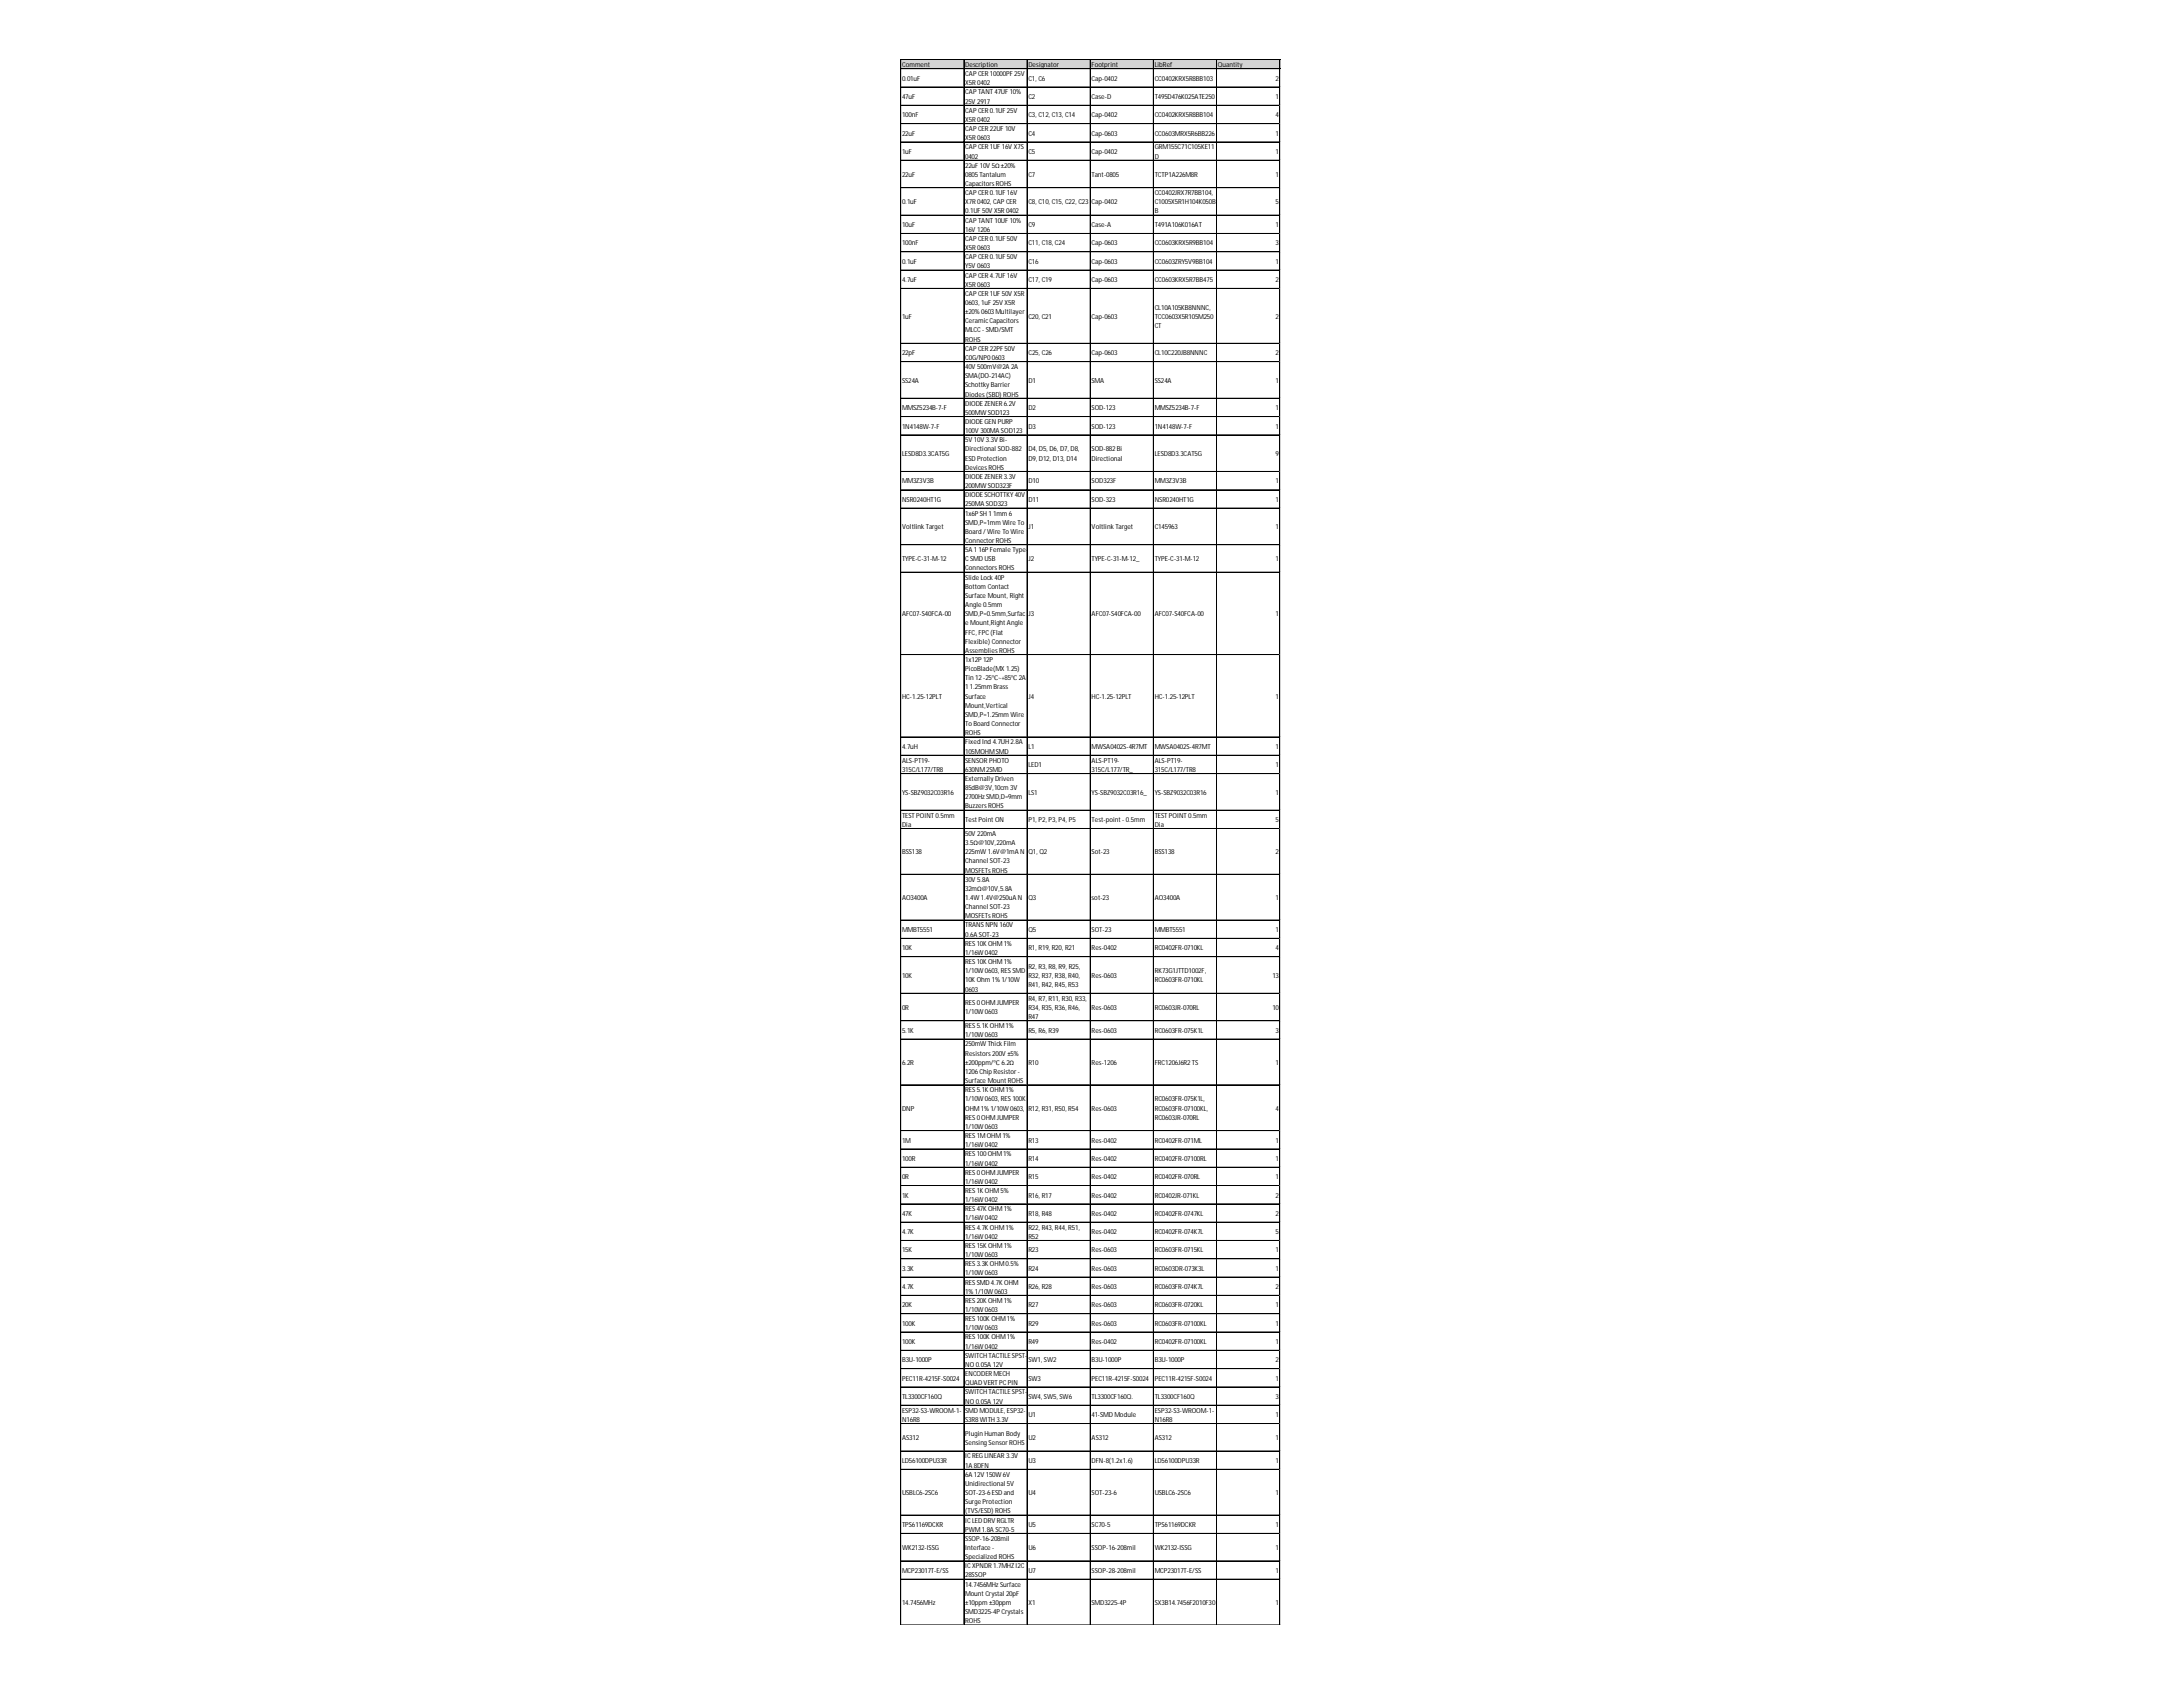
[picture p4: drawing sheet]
<svg xmlns="http://www.w3.org/2000/svg" width="279mm" height="216mm" viewBox="0 0 279 216" stroke-linecap="round" stroke-linejoin="round" font-family="sans-serif">
<defs><g id="words">
<g font-size=".9">
<text x="115.5" y="8.6">Comment</text>
<text x="115.5" y="10.3">0.01uF</text>
<text x="123.5" y="8.6">Description</text>
<text x="123.5" y="9.7">CAP CER10000PF 25V</text>
<text x="123.5" y="10.9">X5R0402</text>
<text x="131.6" y="8.6">Designator</text>
<text x="131.6" y="10.3">C1, C6</text>
<text x="139.7" y="8.6">Footprint</text>
<text x="139.7" y="10.3">Cap-0402</text>
<text x="147.8" y="8.6">LibRef</text>
<text x="147.8" y="10.3">CC0402KRX5R8BB103</text>
<text x="155.9" y="8.6">Quantity</text>
<text x="163.3" y="10.3">2</text>
<text x="115.5" y="12.7">47uF</text>
<text x="115.5" y="15">100nF</text>
<text x="115.5" y="17.4">22uF</text>
<text x="123.5" y="12.1">CAP TANT47UF 10%</text>
<text x="123.5" y="13.3">25V 2917</text>
<text x="123.5" y="14.4">CAP CER0.1UF 25V</text>
<text x="123.5" y="15.6">X5R0402</text>
<text x="123.5" y="16.8">CAP CER22UF 10V</text>
<text x="123.5" y="17.9">X5R0603</text>
<text x="131.6" y="12.7">C2</text>
<text x="131.6" y="15">C3, C12, C13, C14</text>
<text x="131.6" y="17.4">C4</text>
<text x="139.7" y="12.7">Case-D</text>
<text x="139.7" y="15">Cap-0402</text>
<text x="139.7" y="17.4">Cap-0603</text>
<text x="147.8" y="12.7">T495D476K025ATE250</text>
<text x="147.8" y="15">CC0402KRX5R8BB104</text>
<text x="147.8" y="17.4">CC0603MRX5R6BB226</text>
<text x="163.3" y="12.7">1</text>
<text x="163.3" y="15">4</text>
<text x="163.3" y="17.4">1</text>
<text x="115.5" y="19.7">1uF</text>
<text x="115.5" y="22.6">22uF</text>
<text x="123.5" y="19.1">CAP CER1UF 16V X7S</text>
<text x="123.5" y="20.3">0402</text>
<text x="123.5" y="21.5">22uF 10V 5Ω ±20%</text>
<text x="123.5" y="22.6">0805Tantalum</text>
<text x="123.5" y="23.8">CapacitorsROHS</text>
<text x="131.6" y="19.7">C5</text>
<text x="131.6" y="22.6">C7</text>
<text x="139.7" y="19.7">Cap-0402</text>
<text x="139.7" y="22.6">Tant-0805</text>
<text x="147.8" y="19.1">GRM155C71C105KE11</text>
<text x="147.8" y="20.3">D</text>
<text x="147.8" y="22.6">TCTP1A226M8R</text>
<text x="163.3" y="19.7">1</text>
<text x="163.3" y="22.6">1</text>
<text x="115.5" y="26.1">0.1uF</text>
<text x="115.5" y="29.1">10uF</text>
<text x="123.5" y="25">CAP CER0.1UF 16V</text>
<text x="123.5" y="26.1">X7R0402, CAP CER</text>
<text x="123.5" y="27.3">0.1UF 50V X5R0402</text>
<text x="123.5" y="28.5">CAP TANT10UF 10%</text>
<text x="123.5" y="29.7">16V 1206</text>
<text x="131.6" y="26.1">C8, C10, C15, C22, C23</text>
<text x="131.6" y="29.1">C9</text>
<text x="139.7" y="26.1">Cap-0402</text>
<text x="139.7" y="29.1">Case-A</text>
<text x="147.8" y="25">CC0402JRX7R7BB104,</text>
<text x="147.8" y="26.1">C1005X5R1H104K050B</text>
<text x="147.8" y="27.3">B</text>
<text x="147.8" y="29.1">T491A106K016AT</text>
<text x="163.3" y="26.1">5</text>
<text x="163.3" y="29.1">1</text>
<text x="115.5" y="31.4">100nF</text>
<text x="115.5" y="33.8">0.1uF</text>
<text x="123.5" y="30.8">CAP CER0.1UF 50V</text>
<text x="123.5" y="32">X5R0603</text>
<text x="123.5" y="33.2">CAP CER0.1UF 50V</text>
<text x="123.5" y="34.3">Y5V 0603</text>
<text x="123.5" y="35.5">CAP CER4.7UF 16V</text>
<text x="131.6" y="31.4">C11, C18, C24</text>
<text x="131.6" y="33.8">C16</text>
<text x="139.7" y="31.4">Cap-0603</text>
<text x="139.7" y="33.8">Cap-0603</text>
<text x="147.8" y="31.4">CC0603KRX5R9BB104</text>
<text x="147.8" y="33.8">CC0603ZRY5V9BB104</text>
<text x="163.3" y="31.4">3</text>
<text x="163.3" y="33.8">1</text>
<text x="115.5" y="36.1">4.7uF</text>
<text x="115.5" y="40.8">1uF</text>
<text x="123.5" y="36.7">X5R0603</text>
<text x="123.5" y="37.9">CAP CER1UF 50V X5R</text>
<text x="123.5" y="39">0603, 1uF 25V X5R</text>
<text x="123.5" y="40.2">±20% 0603Multilayer</text>
<text x="123.5" y="41.4">CeramicCapacitors</text>
<text x="131.6" y="36.1">C17, C19</text>
<text x="131.6" y="40.8">C20, C21</text>
<text x="139.7" y="36.1">Cap-0603</text>
<text x="139.7" y="40.8">Cap-0603</text>
<text x="147.8" y="36.1">CC0603KRX5R7BB475</text>
<text x="147.8" y="39.6">CL10A105KB8NNNC,</text>
<text x="147.8" y="40.8">TCC0603X5R105M250</text>
<text x="147.8" y="42">CT</text>
<text x="163.3" y="36.1">2</text>
<text x="163.3" y="40.8">2</text>
<text x="115.5" y="45.5">22pF</text>
<text x="123.5" y="42.5">MLCC- SMD/SMT</text>
<text x="123.5" y="43.7">ROHS</text>
<text x="123.5" y="44.9">CAP CER22PF 50V</text>
<text x="123.5" y="46.1">C0G/NP00603</text>
<text x="123.5" y="47.2">40V 500mV@2A 2A</text>
<text x="131.6" y="45.5">C25, C26</text>
<text x="139.7" y="45.5">Cap-0603</text>
<text x="147.8" y="45.5">CL10C220JB8NNNC</text>
<text x="163.3" y="45.5">2</text>
<text x="115.5" y="49">SS24A</text>
<text x="115.5" y="52.5">MMSZ5234B-7-F</text>
<text x="123.5" y="48.4">SMA(DO-214AC)</text>
<text x="123.5" y="49.6">Schottky Barrier</text>
<text x="123.5" y="50.7">Diodes(SBD) ROHS</text>
<text x="123.5" y="51.9">DIODE ZENER6.2V</text>
<text x="123.5" y="53.1">500MWSOD123</text>
<text x="131.6" y="49">D1</text>
<text x="131.6" y="52.5">D2</text>
<text x="139.7" y="49">SMA</text>
<text x="139.7" y="52.5">SOD-123</text>
<text x="147.8" y="49">SS24A</text>
<text x="147.8" y="52.5">MMSZ5234B-7-F</text>
<text x="163.3" y="49">1</text>
<text x="163.3" y="52.5">1</text>
<text x="115.5" y="54.8">1N4148W-7-F</text>
<text x="115.5" y="58.4">LESD8D3.3CAT5G</text>
<text x="123.5" y="54.3">DIODE GEN PURP</text>
<text x="123.5" y="55.4">100V 300MA SOD123</text>
<text x="123.5" y="56.6">5V 10V 3.3V Bi-</text>
<text x="123.5" y="57.8">Directional SOD-882</text>
<text x="123.5" y="58.9">ESD Protection</text>
<text x="131.6" y="54.8">D3</text>
<text x="131.6" y="57.8">D4, D5, D6, D7, D8,</text>
<text x="131.6" y="58.9">D9, D12, D13, D14</text>
<text x="139.7" y="54.8">SOD-123</text>
<text x="139.7" y="57.8">SOD-882Bi</text>
<text x="139.7" y="58.9">Directional</text>
<text x="147.8" y="54.8">1N4148W-7-F</text>
<text x="147.8" y="58.4">LESD8D3.3CAT5G</text>
<text x="163.3" y="54.8">1</text>
<text x="163.3" y="58.4">9</text>
<text x="115.5" y="61.9">MM3Z3V3B</text>
<text x="115.5" y="64.2">NSR0240HT1G</text>
<text x="123.5" y="60.1">DevicesROHS</text>
<text x="123.5" y="61.3">DIODE ZENER3.3V</text>
<text x="123.5" y="62.5">200MWSOD323F</text>
<text x="123.5" y="63.6">DIODE SCHOTTKY40V</text>
<text x="123.5" y="64.8">250MA SOD323</text>
<text x="123.5" y="66">1x6P SH 11mm 6</text>
<text x="131.6" y="61.9">D10</text>
<text x="131.6" y="64.2">D11</text>
<text x="139.7" y="61.9">SOD323F</text>
<text x="139.7" y="64.2">SOD-323</text>
<text x="147.8" y="61.9">MM3Z3V3B</text>
<text x="147.8" y="64.2">NSR0240HT1G</text>
<text x="163.3" y="61.9">1</text>
<text x="163.3" y="64.2">1</text>
<text x="115.5" y="67.7">Voltlink Target</text>
<text x="115.5" y="71.8">TYPE-C-31-M-12</text>
<text x="123.5" y="67.1">SMD,P=1mm Wire To</text>
<text x="123.5" y="68.3">Board /Wire To Wire</text>
<text x="123.5" y="69.5">ConnectorROHS</text>
<text x="123.5" y="70.7">5A 116P Female Type-</text>
<text x="123.5" y="71.8">CSMD USB</text>
<text x="131.6" y="67.7">J1</text>
<text x="131.6" y="71.8">J2</text>
<text x="139.7" y="67.7">Voltlink Target</text>
<text x="139.7" y="71.8">TYPE-C-31-M-12_</text>
<text x="147.8" y="67.7">C145963</text>
<text x="147.8" y="71.8">TYPE-C-31-M-12</text>
<text x="163.3" y="67.7">1</text>
<text x="163.3" y="71.8">1</text>
<text x="123.5" y="73">ConnectorsROHS</text>
<text x="123.5" y="74.2">Slide Lock 40P</text>
<text x="123.5" y="75.4">Bottom Contact</text>
<text x="123.5" y="76.5">Surface Mount, Right</text>
<text x="123.5" y="77.7">Angle 0.5mm</text>
<text x="115.5" y="78.9">AFC07-S40FCA-00</text>
<text x="123.5" y="78.9">SMD,P=0.5mm,Surfac</text>
<text x="123.5" y="80">e Mount,Right Angle</text>
<text x="123.5" y="81.2">FFC, FPC(Flat</text>
<text x="123.5" y="82.4">Flexible) Connector</text>
<text x="123.5" y="83.6">AssembliesROHS</text>
<text x="131.6" y="78.9">J3</text>
<text x="139.7" y="78.9">AFC07-S40FCA-00</text>
<text x="147.8" y="78.9">AFC07-S40FCA-00</text>
<text x="163.3" y="78.9">1</text>
<text x="115.5" y="89.4">HC-1.25-12PLT</text>
<text x="123.5" y="84.7">1x12P 12P</text>
<text x="123.5" y="85.9">PicoBlade(MX 1.25)</text>
<text x="123.5" y="87.1">Tin 12-25℃~+85℃ 2A</text>
<text x="123.5" y="88.2">11.25mm Brass</text>
<text x="123.5" y="89.4">Surface</text>
<text x="131.6" y="89.4">J4</text>
<text x="139.7" y="89.4">HC-1.25-12PLT</text>
<text x="147.8" y="89.4">HC-1.25-12PLT</text>
<text x="163.3" y="89.4">1</text>
<text x="115.5" y="95.9">4.7uH</text>
<text x="123.5" y="90.6">Mount,Vertical</text>
<text x="123.5" y="91.8">SMD,P=1.25mm Wire</text>
<text x="123.5" y="92.9">To Board Connector</text>
<text x="123.5" y="94.1">ROHS</text>
<text x="123.5" y="95.3">Fixed Ind 4.7UH 2.8A</text>
<text x="131.6" y="95.9">L1</text>
<text x="139.7" y="95.9">MWSA0402S-4R7MT</text>
<text x="147.8" y="95.9">MWSA0402S-4R7MT</text>
<text x="163.3" y="95.9">1</text>
<text x="115.5" y="97.6">ALS-PT19-</text>
<text x="115.5" y="98.8">315C/L177/TR8</text>
<text x="115.5" y="101.7">YS-SBZ9032C03R16</text>
<text x="123.5" y="96.4">105MOHMSMD</text>
<text x="123.5" y="97.6">SENSOR PHOTO</text>
<text x="123.5" y="98.8">630NM2SMD</text>
<text x="123.5" y="100">Externally Driven</text>
<text x="123.5" y="101.1">85dB@3V,10cm 3V</text>
<text x="131.6" y="98.2">LED1</text>
<text x="131.6" y="101.7">LS1</text>
<text x="139.7" y="97.6">ALS-PT19-</text>
<text x="139.7" y="98.8">315C/L177/TR_</text>
<text x="139.7" y="101.7">YS-SBZ9032C03R16_</text>
<text x="147.8" y="97.6">ALS-PT19-</text>
<text x="147.8" y="98.8">315C/L177/TR8</text>
<text x="147.8" y="101.7">YS-SBZ9032C03R16</text>
<text x="163.3" y="98.2">1</text>
<text x="163.3" y="101.7">1</text>
<text x="115.5" y="104.6">TEST POINT0.5mm</text>
<text x="115.5" y="105.8">Dia</text>
<text x="123.5" y="102.3">2700Hz SMD,D=9mm</text>
<text x="123.5" y="103.5">BuzzersROHS</text>
<text x="123.5" y="105.2">Test Point ON</text>
<text x="123.5" y="107">50V 220mA</text>
<text x="131.6" y="105.2">P1, P2, P3, P4, P5</text>
<text x="139.7" y="105.2">Test-point - 0.5mm</text>
<text x="147.8" y="104.6">TEST POINT0.5mm</text>
<text x="147.8" y="105.8">Dia</text>
<text x="163.3" y="105.2">5</text>
<text x="115.5" y="109.3">BSS138</text>
<text x="123.5" y="108.2">3.5Ω@10V,220mA</text>
<text x="123.5" y="109.3">225mW 1.6V@1mA N</text>
<text x="123.5" y="110.5">Channel SOT-23</text>
<text x="123.5" y="111.7">MOSFETsROHS</text>
<text x="123.5" y="112.8">30V 5.8A</text>
<text x="131.6" y="109.3">Q1, Q2</text>
<text x="139.7" y="109.3">Sot-23</text>
<text x="147.8" y="109.3">BSS138</text>
<text x="163.3" y="109.3">2</text>
<text x="115.5" y="115.2">AO3400A</text>
<text x="115.5" y="119.3">MMBT5551</text>
<text x="123.5" y="114">32mΩ@10V,5.8A</text>
<text x="123.5" y="115.2">1.4W1.4V@250uA N</text>
<text x="123.5" y="116.4">Channel SOT-23</text>
<text x="123.5" y="117.5">MOSFETsROHS</text>
<text x="123.5" y="118.7">TRANSNPN 160V</text>
<text x="123.5" y="119.9">0.6A SOT-23</text>
<text x="131.6" y="115.2">Q3</text>
<text x="131.6" y="119.3">Q5</text>
<text x="139.7" y="115.2">sot-23</text>
<text x="139.7" y="119.3">SOT-23</text>
<text x="147.8" y="115.2">AO3400A</text>
<text x="147.8" y="119.3">MMBT5551</text>
<text x="163.3" y="115.2">1</text>
<text x="163.3" y="119.3">1</text>
<text x="115.5" y="121.6">10K</text>
<text x="115.5" y="125.1">10K</text>
<text x="123.5" y="121">RES10K OHM1%</text>
<text x="123.5" y="122.2">1/16W0402</text>
<text x="123.5" y="123.4">RES10K OHM1%</text>
<text x="123.5" y="124.6">1/10W0603, RESSMD</text>
<text x="123.5" y="125.7">10K Ohm 1% 1/10W</text>
<text x="131.6" y="121.6">R1, R19, R20, R21</text>
<text x="131.6" y="124">R2, R3, R8, R9, R25,</text>
<text x="131.6" y="125.1">R32, R37, R38, R40,</text>
<text x="139.7" y="121.6">Res-0402</text>
<text x="139.7" y="125.1">Res-0603</text>
<text x="147.8" y="121.6">RC0402FR-0710KL</text>
<text x="147.8" y="124.6">RK73G1JTTD1002F,</text>
<text x="147.8" y="125.7">RC0603FR-0710KL</text>
<text x="162.8" y="125.1">13</text>
<text x="163.3" y="121.6">4</text>
<text x="115.5" y="129.2">0R</text>
<text x="123.5" y="126.9">0603</text>
<text x="123.5" y="128.7">RES0OHMJUMPER</text>
<text x="123.5" y="129.8">1/10W0603</text>
<text x="123.5" y="131.6">RES5.1K OHM1%</text>
<text x="131.6" y="126.3">R41, R42, R45, R53</text>
<text x="131.6" y="128.1">R4, R7, R11, R30, R33,</text>
<text x="131.6" y="129.2">R34, R35, R36, R46,</text>
<text x="131.6" y="130.4">R47</text>
<text x="139.7" y="129.2">Res-0603</text>
<text x="147.8" y="129.2">RC0603JR-070RL</text>
<text x="162.8" y="129.2">10</text>
<text x="115.5" y="132.2">5.1K</text>
<text x="115.5" y="136.3">6.2R</text>
<text x="123.5" y="132.8">1/10W0603</text>
<text x="123.5" y="133.9">250mW Thick Film</text>
<text x="123.5" y="135.1">Resistors200V ±5%</text>
<text x="123.5" y="136.3">±200ppm/℃ 6.2Ω</text>
<text x="123.5" y="137.4">1206Chip Resistor-</text>
<text x="131.6" y="132.2">R5, R6, R39</text>
<text x="131.6" y="136.3">R10</text>
<text x="139.7" y="132.2">Res-0603</text>
<text x="139.7" y="136.3">Res-1206</text>
<text x="147.8" y="132.2">RC0603FR-075K1L</text>
<text x="147.8" y="136.3">FRC1206J6R2TS</text>
<text x="163.3" y="132.2">3</text>
<text x="163.3" y="136.3">1</text>
<text x="115.5" y="142.1">DNP</text>
<text x="123.5" y="138.6">Surface Mount ROHS</text>
<text x="123.5" y="139.8">RES5.1K OHM1%</text>
<text x="123.5" y="141">1/10W0603, RES100K</text>
<text x="123.5" y="142.1">OHM1% 1/10W0603,</text>
<text x="123.5" y="143.3">RES0OHMJUMPER</text>
<text x="131.6" y="142.1">R12, R31, R50, R54</text>
<text x="139.7" y="142.1">Res-0603</text>
<text x="147.8" y="141">RC0603FR-075K1L,</text>
<text x="147.8" y="142.1">RC0603FR-07100KL,</text>
<text x="147.8" y="143.3">RC0603JR-070RL</text>
<text x="163.3" y="142.1">4</text>
<text x="115.5" y="146.2">1M</text>
<text x="115.5" y="148.6">100R</text>
<text x="123.5" y="144.5">1/10W0603</text>
<text x="123.5" y="145.6">RES1MOHM1%</text>
<text x="123.5" y="146.8">1/16W0402</text>
<text x="123.5" y="148">RES100OHM1%</text>
<text x="123.5" y="149.2">1/16W0402</text>
<text x="131.6" y="146.2">R13</text>
<text x="131.6" y="148.6">R14</text>
<text x="139.7" y="146.2">Res-0402</text>
<text x="139.7" y="148.6">Res-0402</text>
<text x="147.8" y="146.2">RC0402FR-071ML</text>
<text x="147.8" y="148.6">RC0402FR-07100RL</text>
<text x="163.3" y="146.2">1</text>
<text x="163.3" y="148.6">1</text>
<text x="115.5" y="150.9">0R</text>
<text x="115.5" y="153.3">1K</text>
<text x="115.5" y="155.6">47K</text>
<text x="123.5" y="150.3">RES0OHMJUMPER</text>
<text x="123.5" y="151.5">1/16W0402</text>
<text x="123.5" y="152.7">RES1K OHM5%</text>
<text x="123.5" y="153.8">1/16W0402</text>
<text x="123.5" y="155">RES47K OHM1%</text>
<text x="131.6" y="150.9">R15</text>
<text x="131.6" y="153.3">R16, R17</text>
<text x="131.6" y="155.6">R18, R48</text>
<text x="139.7" y="150.9">Res-0402</text>
<text x="139.7" y="153.3">Res-0402</text>
<text x="139.7" y="155.6">Res-0402</text>
<text x="147.8" y="150.9">RC0402FR-070RL</text>
<text x="147.8" y="153.3">RC0402JR-071KL</text>
<text x="147.8" y="155.6">RC0402FR-0747KL</text>
<text x="163.3" y="150.9">1</text>
<text x="163.3" y="153.3">2</text>
<text x="163.3" y="155.6">2</text>
<text x="115.5" y="157.9">4.7K</text>
<text x="115.5" y="160.3">15K</text>
<text x="123.5" y="156.2">1/16W0402</text>
<text x="123.5" y="157.4">RES4.7K OHM1%</text>
<text x="123.5" y="158.5">1/16W0402</text>
<text x="123.5" y="159.7">RES15K OHM1%</text>
<text x="123.5" y="160.9">1/10W0603</text>
<text x="131.6" y="157.4">R22, R43, R44, R51,</text>
<text x="131.6" y="158.5">R52</text>
<text x="131.6" y="160.3">R23</text>
<text x="139.7" y="157.9">Res-0402</text>
<text x="139.7" y="160.3">Res-0603</text>
<text x="147.8" y="157.9">RC0402FR-074K7L</text>
<text x="147.8" y="160.3">RC0603FR-0715KL</text>
<text x="163.3" y="157.9">5</text>
<text x="163.3" y="160.3">1</text>
<text x="115.5" y="162.6">3.3K</text>
<text x="115.5" y="165">4.7K</text>
<text x="115.5" y="167.3">20K</text>
<text x="123.5" y="162">RES3.3K OHM0.5%</text>
<text x="123.5" y="163.2">1/10W0603</text>
<text x="123.5" y="164.4">RESSMD 4.7K OHM</text>
<text x="123.5" y="165.6">1% 1/10W0603</text>
<text x="123.5" y="166.7">RES20K OHM1%</text>
<text x="123.5" y="167.9">1/10W0603</text>
<text x="131.6" y="162.6">R24</text>
<text x="131.6" y="165">R26, R28</text>
<text x="131.6" y="167.3">R27</text>
<text x="139.7" y="162.6">Res-0603</text>
<text x="139.7" y="165">Res-0603</text>
<text x="139.7" y="167.3">Res-0603</text>
<text x="147.8" y="162.6">RC0603DR-073K3L</text>
<text x="147.8" y="165">RC0603FR-074K7L</text>
<text x="147.8" y="167.3">RC0603FR-0720KL</text>
<text x="163.3" y="162.6">1</text>
<text x="163.3" y="165">2</text>
<text x="163.3" y="167.3">1</text>
<text x="115.5" y="169.7">100K</text>
<text x="115.5" y="172">100K</text>
<text x="123.5" y="169.1">RES100K OHM1%</text>
<text x="123.5" y="170.2">1/10W0603</text>
<text x="123.5" y="171.4">RES100K OHM1%</text>
<text x="123.5" y="172.6">1/16W0402</text>
<text x="123.5" y="173.8">SWITCH TACTILE SPST-</text>
<text x="131.6" y="169.7">R29</text>
<text x="131.6" y="172">R49</text>
<text x="139.7" y="169.7">Res-0603</text>
<text x="139.7" y="172">Res-0402</text>
<text x="147.8" y="169.7">RC0603FR-07100KL</text>
<text x="147.8" y="172">RC0402FR-07100KL</text>
<text x="163.3" y="169.7">1</text>
<text x="163.3" y="172">1</text>
<text x="115.5" y="174.3">B3U-1000P</text>
<text x="115.5" y="176.7">PEC11R-4215F-S0024</text>
<text x="115.5" y="179">TL3300CF160Q</text>
<text x="123.5" y="174.9">NO 0.05A 12V</text>
<text x="123.5" y="176.1">ENCODERMECH</text>
<text x="123.5" y="177.3">QUAD VERT PCPIN</text>
<text x="123.5" y="178.4">SWITCH TACTILE SPST-</text>
<text x="123.5" y="179.6">NO 0.05A 12V</text>
<text x="131.6" y="174.3">SW1, SW2</text>
<text x="131.6" y="176.7">SW3</text>
<text x="131.6" y="179">SW4, SW5, SW6</text>
<text x="139.7" y="174.3">B3U-1000P</text>
<text x="139.7" y="176.7">PEC11R-4215F-S0024</text>
<text x="139.7" y="179">TL3300CF160Q.</text>
<text x="147.8" y="174.3">B3U-1000P</text>
<text x="147.8" y="176.7">PEC11R-4215F-S0024</text>
<text x="147.8" y="179">TL3300CF160Q</text>
<text x="163.3" y="174.3">2</text>
<text x="163.3" y="176.7">1</text>
<text x="163.3" y="179">3</text>
<text x="115.5" y="180.8">ESP32-S3-WROOM-1-</text>
<text x="115.5" y="182">N16R8</text>
<text x="115.5" y="184.3">AS312</text>
<text x="123.5" y="180.8">SMD MODULE, ESP32-</text>
<text x="123.5" y="182">S3R8WITH 3.3V</text>
<text x="123.5" y="183.7">Plugin Human Body</text>
<text x="123.5" y="184.9">Sensing SensorROHS</text>
<text x="131.6" y="181.4">U1</text>
<text x="131.6" y="184.3">U2</text>
<text x="139.7" y="181.4">41-SMD Module</text>
<text x="139.7" y="184.3">AS312</text>
<text x="147.8" y="180.8">ESP32-S3-WROOM-1-</text>
<text x="147.8" y="182">N16R8</text>
<text x="147.8" y="184.3">AS312</text>
<text x="163.3" y="181.4">1</text>
<text x="163.3" y="184.3">1</text>
<text x="115.5" y="187.2">LD56100DPU33R</text>
<text x="115.5" y="191.3">USBLC6-2SC6</text>
<text x="123.5" y="186.6">ICREGLINEAR3.3V</text>
<text x="123.5" y="187.8">1A 8DFN</text>
<text x="123.5" y="189">6A 12V 150W6V</text>
<text x="123.5" y="190.2">Unidirectional 5V</text>
<text x="123.5" y="191.3">SOT-23-6ESD and</text>
<text x="131.6" y="187.2">U3</text>
<text x="131.6" y="191.3">U4</text>
<text x="139.7" y="187.2">DFN-8(1.2x1.6)</text>
<text x="139.7" y="191.3">SOT-23-6</text>
<text x="147.8" y="187.2">LD56100DPU33R</text>
<text x="147.8" y="191.3">USBLC6-2SC6</text>
<text x="163.3" y="187.2">1</text>
<text x="163.3" y="191.3">1</text>
<text x="115.5" y="195.4">TPS61169DCKR</text>
<text x="123.5" y="192.5">Surge Protection</text>
<text x="123.5" y="193.7">(TVS/ESD) ROHS</text>
<text x="123.5" y="194.9">ICLED DRV RGLTR</text>
<text x="123.5" y="196">PWM1.8A SC70-5</text>
<text x="123.5" y="197.2">SSOP-16-208mil</text>
<text x="131.6" y="195.4">U5</text>
<text x="139.7" y="195.4">SC70-5</text>
<text x="147.8" y="195.4">TPS61169DCKR</text>
<text x="163.3" y="195.4">1</text>
<text x="115.5" y="198.4">WK2132-ISSG</text>
<text x="115.5" y="201.3">MCP23017T-E/SS</text>
<text x="123.5" y="198.4">Interface -</text>
<text x="123.5" y="199.5">Specialized ROHS</text>
<text x="123.5" y="200.7">ICXPNDR1.7MHZ I2C</text>
<text x="123.5" y="201.9">28SSOP</text>
<text x="123.5" y="203.1">14.7456MHz Surface</text>
<text x="131.6" y="198.4">U6</text>
<text x="131.6" y="201.3">U7</text>
<text x="139.7" y="198.4">SSOP-16-208mil</text>
<text x="139.7" y="201.3">SSOP-28-208mil</text>
<text x="147.8" y="198.4">WK2132-ISSG</text>
<text x="147.8" y="201.3">MCP23017T-E/SS</text>
<text x="163.3" y="198.4">1</text>
<text x="163.3" y="201.3">1</text>
<text x="115.5" y="205.4">14.7456MHz</text>
<text x="123.5" y="204.2">Mount Crystal 20pF</text>
<text x="123.5" y="205.4">±10ppm ±30ppm</text>
<text x="123.5" y="206.6">SMD3225-4P Crystals</text>
<text x="123.5" y="207.7">ROHS</text>
<text x="131.6" y="205.4">X1</text>
<text x="139.7" y="205.4">SMD3225-4P</text>
<text x="147.8" y="205.4">SX3B14.7456F2010F30</text>
<text x="163.3" y="205.4">1</text>
</g>
</g></defs>
<path d="M115.3 7.6h48.6v1.2h-48.6z" fill="#d3d3d3"/>
<g fill="none" stroke="#000" stroke-width=".13">
<path d="M115.3 7.6v200.3M115.3 7.6h48.5M115.3 8.8h48.5M115.3 11.1h48.5M115.3 11.2h48.5M115.3 13.5h48.5M115.3 15.8h48.5M115.3 18.2h48.5M123.4 7.7v200.2M131.4 7.7v200.2M131.5 7.7v200.2M139.5 7.7v200.2"/>
<path d="M139.6 7.7v200.2M147.6 7.7v200.2M155.7 7.7v200.2M163.8 7.7v200.2M115.3 20.5h48.5M115.3 24h48.5M115.3 27.5h48.5M115.3 27.6h48.5M115.3 29.9h48.5M115.3 32.2h48.5M115.3 34.6h48.5M115.3 36.9h48.5"/>
<path d="M115.3 43.9h48.5M115.3 44h48.5M115.3 46.3h48.5M115.3 51h48.5M115.3 53.3h48.5M115.3 55.7h48.5M115.3 60.3h48.5M115.3 60.4h48.5M115.3 62.7h48.5M115.3 65h48.5M115.3 65.1h48.5M115.3 69.7h48.5"/>
<path d="M115.3 73.2h48.5M115.3 73.3h48.5M115.3 83.8h48.5M115.3 94.3h48.5M115.3 96.7h48.5M115.3 99h48.5M115.3 103.7h48.5M115.3 106h48.5M115.3 106.1h48.5M115.3 111.9h48.5M115.3 117.7h48.5M115.3 117.8h48.5"/>
<path d="M115.3 120.1h48.5M115.3 122.4h48.5M115.3 122.5h48.5M115.3 127.1h48.5M115.3 130.6h48.5M115.3 130.7h48.5M115.3 133h48.5M115.3 138.8h48.5M115.3 138.9h48.5M115.3 144.7h48.5M115.3 147h48.5M115.3 147.1h48.5"/>
<path d="M115.3 149.4h48.5M115.3 151.7h48.5M115.3 154.1h48.5M115.3 156.4h48.5M115.3 158.8h48.5M115.3 161.1h48.5M115.3 163.4h48.5M115.3 163.5h48.5M115.3 165.8h48.5M115.3 168.1h48.5M115.3 168.2h48.5M115.3 170.5h48.5"/>
<path d="M115.3 172.8h48.5M115.3 175.2h48.5M115.3 177.5h48.5M115.3 179.8h48.5M115.3 179.9h48.5M115.3 182.2h48.5M115.3 185.7h48.5M115.3 188h48.5M115.3 188.1h48.5M115.3 193.9h48.5M115.3 196.2h48.5M115.3 196.3h48.5"/>
<path d="M115.3 199.8h48.5M115.3 202.1h48.5"/>
</g>
<path d="M163.8 11.1h.1" fill="none" stroke="#d4d4d4" stroke-width=".13"/>
<path d="M163.8 11.1l.1 .1z" fill="#d4d4d4"/>
<path d="M163.8 13.5h.1" fill="none" stroke="#d4d4d4" stroke-width=".13"/>
<path d="M163.8 13.5h.1z" fill="#d4d4d4"/>
<path d="M163.8 15.8h.1" fill="none" stroke="#d4d4d4" stroke-width=".13"/>
<path d="M163.8 15.8l.1 .1z" fill="#d4d4d4"/>
<path d="M163.8 18.2h.1" fill="none" stroke="#d4d4d4" stroke-width=".13"/>
<path d="M163.8 18.2h.1z" fill="#d4d4d4"/>
<path d="M163.8 20.5h.1" fill="none" stroke="#d4d4d4" stroke-width=".13"/>
<path d="M163.8 20.5l.1 .1z" fill="#d4d4d4"/>
<path d="M163.8 24h.1" fill="none" stroke="#d4d4d4" stroke-width=".13"/>
<path d="M163.8 24l.1 .1z" fill="#d4d4d4"/>
<path d="M163.8 27.5h.1" fill="none" stroke="#d4d4d4" stroke-width=".13"/>
<path d="M163.8 27.5l.1 .1z" fill="#d4d4d4"/>
<path d="M163.8 29.9h.1" fill="none" stroke="#d4d4d4" stroke-width=".13"/>
<path d="M163.8 29.9h.1z" fill="#d4d4d4"/>
<path d="M163.8 32.2h.1" fill="none" stroke="#d4d4d4" stroke-width=".13"/>
<path d="M163.8 32.2l.1 .1z" fill="#d4d4d4"/>
<path d="M163.8 34.6h.1" fill="none" stroke="#d4d4d4" stroke-width=".13"/>
<path d="M163.8 34.6h.1z" fill="#d4d4d4"/>
<path d="M163.8 36.9h.1" fill="none" stroke="#d4d4d4" stroke-width=".13"/>
<path d="M163.8 36.9l.1 .1z" fill="#d4d4d4"/>
<path d="M163.8 43.9h.1" fill="none" stroke="#d4d4d4" stroke-width=".13"/>
<path d="M163.8 43.9l.1 .1z" fill="#d4d4d4"/>
<path d="M163.8 46.3h.1" fill="none" stroke="#d4d4d4" stroke-width=".13"/>
<path d="M163.8 46.3h.1z" fill="#d4d4d4"/>
<path d="M163.8 51h.1" fill="none" stroke="#d4d4d4" stroke-width=".13"/>
<path d="M163.8 51h.1z" fill="#d4d4d4"/>
<path d="M163.8 53.3h.1" fill="none" stroke="#d4d4d4" stroke-width=".13"/>
<path d="M163.8 53.3l.1 .1z" fill="#d4d4d4"/>
<path d="M163.8 55.7h.1" fill="none" stroke="#d4d4d4" stroke-width=".13"/>
<path d="M163.8 55.7h.1z" fill="#d4d4d4"/>
<path d="M163.8 60.3h.1" fill="none" stroke="#d4d4d4" stroke-width=".13"/>
<path d="M163.8 60.3l.1 .1z" fill="#d4d4d4"/>
<path d="M163.8 62.7h.1" fill="none" stroke="#d4d4d4" stroke-width=".13"/>
<path d="M163.8 62.7h.1z" fill="#d4d4d4"/>
<path d="M163.8 65h.1" fill="none" stroke="#d4d4d4" stroke-width=".13"/>
<path d="M163.8 65l.1 .1z" fill="#d4d4d4"/>
<path d="M163.8 69.7h.1" fill="none" stroke="#d4d4d4" stroke-width=".13"/>
<path d="M163.8 69.7l.1 .1z" fill="#d4d4d4"/>
<path d="M163.8 73.2h.1" fill="none" stroke="#d4d4d4" stroke-width=".13"/>
<path d="M163.8 73.2l.1 .1z" fill="#d4d4d4"/>
<path d="M163.8 83.8h.1" fill="none" stroke="#d4d4d4" stroke-width=".13"/>
<path d="M163.8 83.8h.1z" fill="#d4d4d4"/>
<path d="M163.8 94.3h.1" fill="none" stroke="#d4d4d4" stroke-width=".13"/>
<path d="M163.8 94.3l.1 .1z" fill="#d4d4d4"/>
<path d="M163.8 96.7h.1" fill="none" stroke="#d4d4d4" stroke-width=".13"/>
<path d="M163.8 96.7h.1z" fill="#d4d4d4"/>
<path d="M163.8 99h.1" fill="none" stroke="#d4d4d4" stroke-width=".13"/>
<path d="M163.8 99l.1 .1z" fill="#d4d4d4"/>
<path d="M163.8 103.7h.1" fill="none" stroke="#d4d4d4" stroke-width=".13"/>
<path d="M163.8 103.7h.1z" fill="#d4d4d4"/>
<path d="M163.8 106h.1" fill="none" stroke="#d4d4d4" stroke-width=".13"/>
<path d="M163.8 106l.1 .1z" fill="#d4d4d4"/>
<path d="M163.8 111.9h.1" fill="none" stroke="#d4d4d4" stroke-width=".13"/>
<path d="M163.8 111.9h.1z" fill="#d4d4d4"/>
<path d="M163.8 117.7h.1" fill="none" stroke="#d4d4d4" stroke-width=".13"/>
<path d="M163.8 117.7l.1 .1z" fill="#d4d4d4"/>
<path d="M163.8 120.1h.1" fill="none" stroke="#d4d4d4" stroke-width=".13"/>
<path d="M163.8 120.1h.1z" fill="#d4d4d4"/>
<path d="M163.8 122.4h.1" fill="none" stroke="#d4d4d4" stroke-width=".13"/>
<path d="M163.8 122.4l.1 .1z" fill="#d4d4d4"/>
<path d="M163.8 127.1h.1" fill="none" stroke="#d4d4d4" stroke-width=".13"/>
<path d="M163.8 127.1l.1 .1z" fill="#d4d4d4"/>
<path d="M163.8 130.6h.1" fill="none" stroke="#d4d4d4" stroke-width=".13"/>
<path d="M163.8 130.6l.1 .1z" fill="#d4d4d4"/>
<path d="M163.8 133h.1" fill="none" stroke="#d4d4d4" stroke-width=".13"/>
<path d="M163.8 133h.1z" fill="#d4d4d4"/>
<path d="M163.8 138.8h.1" fill="none" stroke="#d4d4d4" stroke-width=".13"/>
<path d="M163.8 138.8l.1 .1z" fill="#d4d4d4"/>
<path d="M163.8 144.7h.1" fill="none" stroke="#d4d4d4" stroke-width=".13"/>
<path d="M163.8 144.7h.1z" fill="#d4d4d4"/>
<path d="M163.8 147h.1" fill="none" stroke="#d4d4d4" stroke-width=".13"/>
<path d="M163.8 147l.1 .1z" fill="#d4d4d4"/>
<path d="M163.8 149.4h.1" fill="none" stroke="#d4d4d4" stroke-width=".13"/>
<path d="M163.8 149.4h.1z" fill="#d4d4d4"/>
<path d="M163.8 151.7h.1" fill="none" stroke="#d4d4d4" stroke-width=".13"/>
<path d="M163.8 151.7l.1 .1z" fill="#d4d4d4"/>
<path d="M163.8 154.1h.1" fill="none" stroke="#d4d4d4" stroke-width=".13"/>
<path d="M163.8 154.1h.1z" fill="#d4d4d4"/>
<path d="M163.8 156.4h.1" fill="none" stroke="#d4d4d4" stroke-width=".13"/>
<path d="M163.8 156.4l.1 .1z" fill="#d4d4d4"/>
<path d="M163.8 158.8h.1" fill="none" stroke="#d4d4d4" stroke-width=".13"/>
<path d="M163.8 158.8h.1z" fill="#d4d4d4"/>
<path d="M163.8 161.1h.1" fill="none" stroke="#d4d4d4" stroke-width=".13"/>
<path d="M163.8 161.1l.1 .1z" fill="#d4d4d4"/>
<path d="M163.8 163.4h.1" fill="none" stroke="#d4d4d4" stroke-width=".13"/>
<path d="M163.8 163.4l.1 .1z" fill="#d4d4d4"/>
<path d="M163.8 165.8h.1" fill="none" stroke="#d4d4d4" stroke-width=".13"/>
<path d="M163.8 165.8h.1z" fill="#d4d4d4"/>
<path d="M163.8 168.1h.1" fill="none" stroke="#d4d4d4" stroke-width=".13"/>
<path d="M163.8 168.1l.1 .1z" fill="#d4d4d4"/>
<path d="M163.8 170.5h.1" fill="none" stroke="#d4d4d4" stroke-width=".13"/>
<path d="M163.8 170.5h.1z" fill="#d4d4d4"/>
<path d="M163.8 172.8h.1" fill="none" stroke="#d4d4d4" stroke-width=".13"/>
<path d="M163.8 172.8l.1 .1z" fill="#d4d4d4"/>
<path d="M163.8 175.2h.1" fill="none" stroke="#d4d4d4" stroke-width=".13"/>
<path d="M163.8 175.2h.1z" fill="#d4d4d4"/>
<path d="M163.8 177.5h.1" fill="none" stroke="#d4d4d4" stroke-width=".13"/>
<path d="M163.8 177.5l.1 .1z" fill="#d4d4d4"/>
<path d="M163.8 179.8h.1" fill="none" stroke="#d4d4d4" stroke-width=".13"/>
<path d="M163.8 179.8l.1 .1z" fill="#d4d4d4"/>
<path d="M163.8 182.2h.1" fill="none" stroke="#d4d4d4" stroke-width=".13"/>
<path d="M163.8 182.2h.1z" fill="#d4d4d4"/>
<path d="M163.8 185.7h.1" fill="none" stroke="#d4d4d4" stroke-width=".13"/>
<path d="M163.8 185.7l.1 .1z" fill="#d4d4d4"/>
<path d="M163.8 188h.1" fill="none" stroke="#d4d4d4" stroke-width=".13"/>
<path d="M163.8 188l.1 .1z" fill="#d4d4d4"/>
<path d="M163.8 193.9h.1" fill="none" stroke="#d4d4d4" stroke-width=".13"/>
<path d="M163.8 193.9l.1 .1z" fill="#d4d4d4"/>
<path d="M163.8 196.2h.1" fill="none" stroke="#d4d4d4" stroke-width=".13"/>
<path d="M163.8 196.2l.1 .1z" fill="#d4d4d4"/>
<path d="M163.8 199.8h.1" fill="none" stroke="#d4d4d4" stroke-width=".13"/>
<path d="M163.8 199.8h.1z" fill="#d4d4d4"/>
<path d="M163.8 202.1h.1" fill="none" stroke="#d4d4d4" stroke-width=".13"/>
<path d="M163.8 202.1l.1 .1z" fill="#d4d4d4"/>
<use href="#words"/>
</svg>
